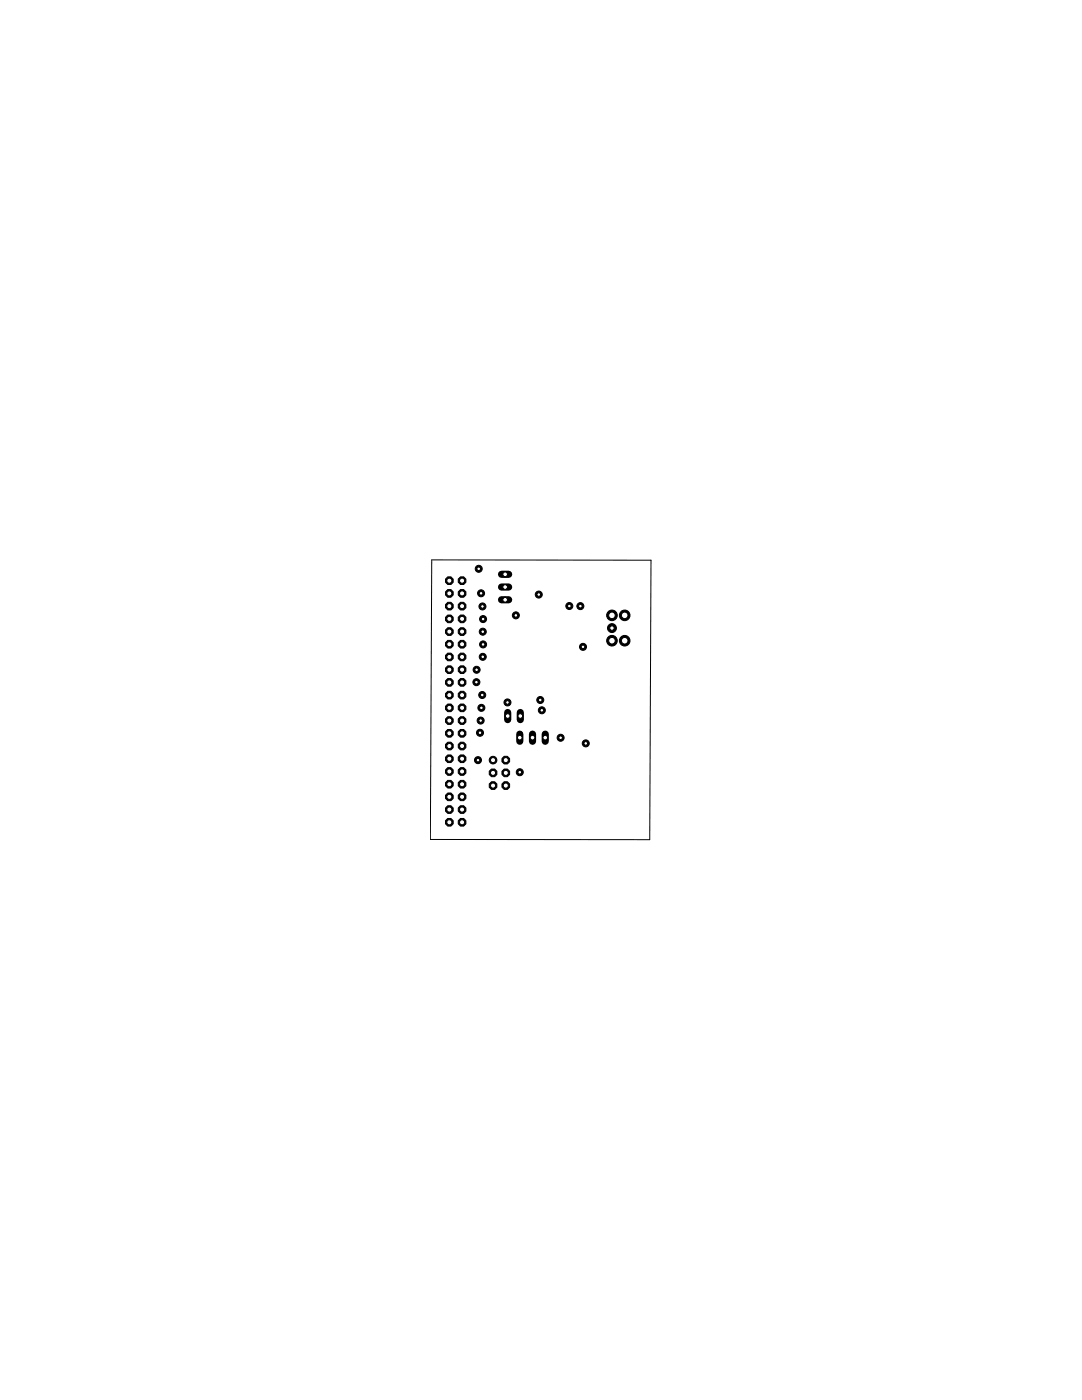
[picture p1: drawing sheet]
<svg xmlns="http://www.w3.org/2000/svg" width="216mm" height="279mm" viewBox="0 0 216 279" stroke-linecap="round" stroke-linejoin="round" font-family="sans-serif">
<path d="M103.8 142.2v1.4" fill="none" stroke="#000" stroke-width="1.4"/>
<circle cx="103.8" cy="142.9" r=".47" fill="#fff" stroke="#000" stroke-width=".2"/>
<path d="M101.3 142.2v1.4" fill="none" stroke="#000" stroke-width="1.4"/>
<circle cx="101.3" cy="142.9" r=".47" fill="#fff" stroke="#000" stroke-width=".2"/>
<path d="M108.8 146.5v1.4" fill="none" stroke="#000" stroke-width="1.4"/>
<circle cx="108.8" cy="147.2" r=".47" fill="#fff" stroke="#000" stroke-width=".2"/>
<path d="M106.3 146.5v1.4" fill="none" stroke="#000" stroke-width="1.4"/>
<circle cx="106.3" cy="147.2" r=".47" fill="#fff" stroke="#000" stroke-width=".2"/>
<path d="M103.7 146.5v1.4" fill="none" stroke="#000" stroke-width="1.4"/>
<circle cx="103.7" cy="147.2" r=".47" fill="#fff" stroke="#000" stroke-width=".2"/>
<path d="M100.1 119.7h1.4" fill="none" stroke="#000" stroke-width="1.4"/>
<circle cx="100.8" cy="119.7" r=".47" fill="#fff" stroke="#000" stroke-width=".2"/>
<path d="M100.1 117.2h1.4" fill="none" stroke="#000" stroke-width="1.4"/>
<circle cx="100.8" cy="117.2" r=".47" fill="#fff" stroke="#000" stroke-width=".2"/>
<path d="M100.1 114.6h1.4" fill="none" stroke="#000" stroke-width="1.4"/>
<circle cx="100.8" cy="114.6" r=".47" fill="#fff" stroke="#000" stroke-width=".2"/>
<circle cx="98.4" cy="151.7" r=".76" fill="#000" stroke="#000" stroke-width=".2"/>
<circle cx="98.4" cy="151.7" r=".51" fill="#fff" stroke="#000" stroke-width=".2"/>
<circle cx="98.4" cy="154.2" r=".83" fill="#000" stroke="#000" stroke-width=".2"/>
<circle cx="98.4" cy="154.2" r=".51" fill="#fff" stroke="#000" stroke-width=".2"/>
<circle cx="98.4" cy="156.8" r=".83" fill="#000" stroke="#000" stroke-width=".2"/>
<circle cx="98.4" cy="156.8" r=".51" fill="#fff" stroke="#000" stroke-width=".2"/>
<circle cx="100.9" cy="151.7" r=".83" fill="#000" stroke="#000" stroke-width=".2"/>
<circle cx="100.9" cy="151.7" r=".51" fill="#fff" stroke="#000" stroke-width=".2"/>
<circle cx="100.9" cy="154.2" r=".83" fill="#000" stroke="#000" stroke-width=".2"/>
<circle cx="100.9" cy="154.2" r=".51" fill="#fff" stroke="#000" stroke-width=".2"/>
<circle cx="100.9" cy="156.8" r=".83" fill="#000" stroke="#000" stroke-width=".2"/>
<circle cx="100.9" cy="156.8" r=".51" fill="#fff" stroke="#000" stroke-width=".2"/>
<circle cx="92.2" cy="164.1" r=".83" fill="#000" stroke="#000" stroke-width=".2"/>
<circle cx="92.2" cy="164.1" r=".51" fill="#fff" stroke="#000" stroke-width=".2"/>
<circle cx="92.2" cy="161.6" r=".83" fill="#000" stroke="#000" stroke-width=".2"/>
<circle cx="92.2" cy="161.6" r=".51" fill="#fff" stroke="#000" stroke-width=".2"/>
<circle cx="92.2" cy="159" r=".83" fill="#000" stroke="#000" stroke-width=".2"/>
<circle cx="92.2" cy="159" r=".51" fill="#fff" stroke="#000" stroke-width=".2"/>
<circle cx="92.2" cy="156.5" r=".83" fill="#000" stroke="#000" stroke-width=".2"/>
<circle cx="92.2" cy="156.5" r=".51" fill="#fff" stroke="#000" stroke-width=".2"/>
<circle cx="92.2" cy="154" r=".83" fill="#000" stroke="#000" stroke-width=".2"/>
<circle cx="92.2" cy="154" r=".51" fill="#fff" stroke="#000" stroke-width=".2"/>
<circle cx="92.2" cy="151.4" r=".83" fill="#000" stroke="#000" stroke-width=".2"/>
<circle cx="92.2" cy="151.4" r=".51" fill="#fff" stroke="#000" stroke-width=".2"/>
<circle cx="89.7" cy="164.1" r=".83" fill="#000" stroke="#000" stroke-width=".2"/>
<circle cx="89.7" cy="164.1" r=".51" fill="#fff" stroke="#000" stroke-width=".2"/>
<circle cx="89.7" cy="161.6" r=".83" fill="#000" stroke="#000" stroke-width=".2"/>
<circle cx="89.7" cy="161.6" r=".51" fill="#fff" stroke="#000" stroke-width=".2"/>
<circle cx="89.7" cy="159" r=".83" fill="#000" stroke="#000" stroke-width=".2"/>
<circle cx="89.7" cy="159" r=".51" fill="#fff" stroke="#000" stroke-width=".2"/>
<circle cx="89.7" cy="156.5" r=".83" fill="#000" stroke="#000" stroke-width=".2"/>
<circle cx="89.7" cy="156.5" r=".51" fill="#fff" stroke="#000" stroke-width=".2"/>
<circle cx="89.7" cy="154" r=".83" fill="#000" stroke="#000" stroke-width=".2"/>
<circle cx="89.7" cy="154" r=".51" fill="#fff" stroke="#000" stroke-width=".2"/>
<circle cx="89.7" cy="151.4" r=".83" fill="#000" stroke="#000" stroke-width=".2"/>
<circle cx="89.7" cy="151.4" r=".51" fill="#fff" stroke="#000" stroke-width=".2"/>
<circle cx="92.2" cy="148.9" r=".83" fill="#000" stroke="#000" stroke-width=".2"/>
<circle cx="92.2" cy="148.9" r=".51" fill="#fff" stroke="#000" stroke-width=".2"/>
<circle cx="89.7" cy="148.9" r=".83" fill="#000" stroke="#000" stroke-width=".2"/>
<circle cx="89.7" cy="148.9" r=".51" fill="#fff" stroke="#000" stroke-width=".2"/>
<circle cx="92.2" cy="146.3" r=".83" fill="#000" stroke="#000" stroke-width=".2"/>
<circle cx="92.2" cy="146.3" r=".51" fill="#fff" stroke="#000" stroke-width=".2"/>
<circle cx="92.2" cy="143.8" r=".83" fill="#000" stroke="#000" stroke-width=".2"/>
<circle cx="92.2" cy="143.8" r=".51" fill="#fff" stroke="#000" stroke-width=".2"/>
<circle cx="92.2" cy="141.3" r=".83" fill="#000" stroke="#000" stroke-width=".2"/>
<circle cx="92.2" cy="141.3" r=".51" fill="#fff" stroke="#000" stroke-width=".2"/>
<circle cx="92.2" cy="138.7" r=".83" fill="#000" stroke="#000" stroke-width=".2"/>
<circle cx="92.2" cy="138.7" r=".51" fill="#fff" stroke="#000" stroke-width=".2"/>
<circle cx="92.2" cy="136.2" r=".83" fill="#000" stroke="#000" stroke-width=".2"/>
<circle cx="92.2" cy="136.2" r=".51" fill="#fff" stroke="#000" stroke-width=".2"/>
<circle cx="92.2" cy="133.6" r=".83" fill="#000" stroke="#000" stroke-width=".2"/>
<circle cx="92.2" cy="133.6" r=".51" fill="#fff" stroke="#000" stroke-width=".2"/>
<circle cx="89.7" cy="146.3" r=".83" fill="#000" stroke="#000" stroke-width=".2"/>
<circle cx="89.7" cy="146.3" r=".51" fill="#fff" stroke="#000" stroke-width=".2"/>
<circle cx="89.7" cy="143.8" r=".83" fill="#000" stroke="#000" stroke-width=".2"/>
<circle cx="89.7" cy="143.8" r=".51" fill="#fff" stroke="#000" stroke-width=".2"/>
<circle cx="89.7" cy="141.3" r=".83" fill="#000" stroke="#000" stroke-width=".2"/>
<circle cx="89.7" cy="141.3" r=".51" fill="#fff" stroke="#000" stroke-width=".2"/>
<circle cx="89.7" cy="138.7" r=".83" fill="#000" stroke="#000" stroke-width=".2"/>
<circle cx="89.7" cy="138.7" r=".51" fill="#fff" stroke="#000" stroke-width=".2"/>
<circle cx="89.7" cy="136.2" r=".83" fill="#000" stroke="#000" stroke-width=".2"/>
<circle cx="89.7" cy="136.2" r=".51" fill="#fff" stroke="#000" stroke-width=".2"/>
<circle cx="89.7" cy="133.6" r=".83" fill="#000" stroke="#000" stroke-width=".2"/>
<circle cx="89.7" cy="133.6" r=".51" fill="#fff" stroke="#000" stroke-width=".2"/>
<circle cx="92.2" cy="131.1" r=".83" fill="#000" stroke="#000" stroke-width=".2"/>
<circle cx="92.2" cy="131.1" r=".51" fill="#fff" stroke="#000" stroke-width=".2"/>
<circle cx="89.7" cy="131.1" r=".83" fill="#000" stroke="#000" stroke-width=".2"/>
<circle cx="89.7" cy="131.1" r=".51" fill="#fff" stroke="#000" stroke-width=".2"/>
<circle cx="92.2" cy="128.6" r=".83" fill="#000" stroke="#000" stroke-width=".2"/>
<circle cx="92.2" cy="128.6" r=".51" fill="#fff" stroke="#000" stroke-width=".2"/>
<circle cx="92.2" cy="126" r=".83" fill="#000" stroke="#000" stroke-width=".2"/>
<circle cx="92.2" cy="126" r=".51" fill="#fff" stroke="#000" stroke-width=".2"/>
<circle cx="92.2" cy="123.5" r=".83" fill="#000" stroke="#000" stroke-width=".2"/>
<circle cx="92.2" cy="123.5" r=".51" fill="#fff" stroke="#000" stroke-width=".2"/>
<circle cx="92.2" cy="121" r=".83" fill="#000" stroke="#000" stroke-width=".2"/>
<circle cx="92.2" cy="121" r=".51" fill="#fff" stroke="#000" stroke-width=".2"/>
<circle cx="92.2" cy="118.4" r=".83" fill="#000" stroke="#000" stroke-width=".2"/>
<circle cx="92.2" cy="118.4" r=".51" fill="#fff" stroke="#000" stroke-width=".2"/>
<circle cx="92.2" cy="115.9" r=".83" fill="#000" stroke="#000" stroke-width=".2"/>
<circle cx="92.2" cy="115.9" r=".51" fill="#fff" stroke="#000" stroke-width=".2"/>
<circle cx="89.7" cy="128.6" r=".83" fill="#000" stroke="#000" stroke-width=".2"/>
<circle cx="89.7" cy="128.6" r=".51" fill="#fff" stroke="#000" stroke-width=".2"/>
<circle cx="89.7" cy="126" r=".83" fill="#000" stroke="#000" stroke-width=".2"/>
<circle cx="89.7" cy="126" r=".51" fill="#fff" stroke="#000" stroke-width=".2"/>
<circle cx="89.7" cy="123.5" r=".83" fill="#000" stroke="#000" stroke-width=".2"/>
<circle cx="89.7" cy="123.5" r=".51" fill="#fff" stroke="#000" stroke-width=".2"/>
<circle cx="89.7" cy="121" r=".83" fill="#000" stroke="#000" stroke-width=".2"/>
<circle cx="89.7" cy="121" r=".51" fill="#fff" stroke="#000" stroke-width=".2"/>
<circle cx="89.7" cy="118.4" r=".83" fill="#000" stroke="#000" stroke-width=".2"/>
<circle cx="89.7" cy="118.4" r=".51" fill="#fff" stroke="#000" stroke-width=".2"/>
<circle cx="89.7" cy="115.9" r=".83" fill="#000" stroke="#000" stroke-width=".2"/>
<circle cx="89.7" cy="115.9" r=".51" fill="#fff" stroke="#000" stroke-width=".2"/>
<circle cx="122.1" cy="125.3" r=".89" fill="#000" stroke="#000" stroke-width=".2"/>
<circle cx="122.1" cy="125.3" r=".44" fill="#fff" stroke="#000" stroke-width=".2"/>
<circle cx="122.1" cy="122.8" r="1.06" fill="#000" stroke="#000" stroke-width=".2"/>
<circle cx="122.1" cy="122.8" r=".66" fill="#fff" stroke="#000" stroke-width=".2"/>
<circle cx="122.1" cy="127.9" r="1.06" fill="#000" stroke="#000" stroke-width=".2"/>
<circle cx="122.1" cy="127.9" r=".66" fill="#fff" stroke="#000" stroke-width=".2"/>
<circle cx="124.7" cy="122.8" r="1.06" fill="#000" stroke="#000" stroke-width=".2"/>
<circle cx="124.7" cy="122.8" r=".66" fill="#fff" stroke="#000" stroke-width=".2"/>
<circle cx="124.7" cy="127.9" r="1.06" fill="#000" stroke="#000" stroke-width=".2"/>
<circle cx="124.7" cy="127.9" r=".66" fill="#fff" stroke="#000" stroke-width=".2"/>
<circle cx="113.6" cy="120.9" r=".7" fill="#000" stroke="#000" stroke-width=".2"/>
<circle cx="113.6" cy="120.9" r=".36" fill="#fff" stroke="#000" stroke-width=".2"/>
<circle cx="96" cy="118.4" r=".7" fill="#000" stroke="#000" stroke-width=".2"/>
<circle cx="96" cy="118.4" r=".36" fill="#fff" stroke="#000" stroke-width=".2"/>
<circle cx="96.3" cy="121" r=".7" fill="#000" stroke="#000" stroke-width=".2"/>
<circle cx="96.3" cy="121" r=".36" fill="#fff" stroke="#000" stroke-width=".2"/>
<circle cx="96.4" cy="123.5" r=".7" fill="#000" stroke="#000" stroke-width=".2"/>
<circle cx="96.4" cy="123.5" r=".36" fill="#fff" stroke="#000" stroke-width=".2"/>
<circle cx="96.3" cy="126.1" r=".7" fill="#000" stroke="#000" stroke-width=".2"/>
<circle cx="96.3" cy="126.1" r=".36" fill="#fff" stroke="#000" stroke-width=".2"/>
<circle cx="96.4" cy="128.6" r=".7" fill="#000" stroke="#000" stroke-width=".2"/>
<circle cx="96.4" cy="128.6" r=".36" fill="#fff" stroke="#000" stroke-width=".2"/>
<circle cx="96.3" cy="131.1" r=".7" fill="#000" stroke="#000" stroke-width=".2"/>
<circle cx="96.3" cy="131.1" r=".36" fill="#fff" stroke="#000" stroke-width=".2"/>
<circle cx="95.1" cy="133.7" r=".7" fill="#000" stroke="#000" stroke-width=".2"/>
<circle cx="95.1" cy="133.7" r=".36" fill="#fff" stroke="#000" stroke-width=".2"/>
<circle cx="95.1" cy="136.1" r=".7" fill="#000" stroke="#000" stroke-width=".2"/>
<circle cx="95.1" cy="136.1" r=".36" fill="#fff" stroke="#000" stroke-width=".2"/>
<circle cx="95.8" cy="146.2" r=".7" fill="#000" stroke="#000" stroke-width=".2"/>
<circle cx="95.8" cy="146.2" r=".36" fill="#fff" stroke="#000" stroke-width=".2"/>
<circle cx="95.9" cy="143.8" r=".7" fill="#000" stroke="#000" stroke-width=".2"/>
<circle cx="95.9" cy="143.8" r=".36" fill="#fff" stroke="#000" stroke-width=".2"/>
<circle cx="96.1" cy="141.3" r=".7" fill="#000" stroke="#000" stroke-width=".2"/>
<circle cx="96.1" cy="141.3" r=".36" fill="#fff" stroke="#000" stroke-width=".2"/>
<circle cx="96.2" cy="138.7" r=".7" fill="#000" stroke="#000" stroke-width=".2"/>
<circle cx="96.2" cy="138.7" r=".36" fill="#fff" stroke="#000" stroke-width=".2"/>
<circle cx="101.3" cy="140.2" r=".7" fill="#000" stroke="#000" stroke-width=".2"/>
<circle cx="101.3" cy="140.2" r=".36" fill="#fff" stroke="#000" stroke-width=".2"/>
<circle cx="108.1" cy="141.8" r=".7" fill="#000" stroke="#000" stroke-width=".2"/>
<circle cx="108.1" cy="141.8" r=".36" fill="#fff" stroke="#000" stroke-width=".2"/>
<circle cx="111.9" cy="147.2" r=".7" fill="#000" stroke="#000" stroke-width=".2"/>
<circle cx="111.9" cy="147.2" r=".36" fill="#fff" stroke="#000" stroke-width=".2"/>
<circle cx="115.8" cy="121" r=".7" fill="#000" stroke="#000" stroke-width=".2"/>
<circle cx="115.8" cy="121" r=".36" fill="#fff" stroke="#000" stroke-width=".2"/>
<circle cx="107.8" cy="139.7" r=".7" fill="#000" stroke="#000" stroke-width=".2"/>
<circle cx="107.8" cy="139.7" r=".36" fill="#fff" stroke="#000" stroke-width=".2"/>
<circle cx="95.5" cy="113.5" r=".7" fill="#000" stroke="#000" stroke-width=".2"/>
<circle cx="95.5" cy="113.5" r=".36" fill="#fff" stroke="#000" stroke-width=".2"/>
<circle cx="103.7" cy="154.1" r=".7" fill="#000" stroke="#000" stroke-width=".2"/>
<circle cx="103.7" cy="154.1" r=".36" fill="#fff" stroke="#000" stroke-width=".2"/>
<circle cx="116.9" cy="148.4" r=".7" fill="#000" stroke="#000" stroke-width=".2"/>
<circle cx="116.9" cy="148.4" r=".36" fill="#fff" stroke="#000" stroke-width=".2"/>
<circle cx="116.3" cy="129.1" r=".7" fill="#000" stroke="#000" stroke-width=".2"/>
<circle cx="116.3" cy="129.1" r=".36" fill="#fff" stroke="#000" stroke-width=".2"/>
<circle cx="102.9" cy="122.8" r=".7" fill="#000" stroke="#000" stroke-width=".2"/>
<circle cx="102.9" cy="122.8" r=".36" fill="#fff" stroke="#000" stroke-width=".2"/>
<circle cx="95.4" cy="151.7" r=".7" fill="#000" stroke="#000" stroke-width=".2"/>
<circle cx="95.4" cy="151.7" r=".36" fill="#fff" stroke="#000" stroke-width=".2"/>
<circle cx="107.5" cy="118.7" r=".7" fill="#000" stroke="#000" stroke-width=".2"/>
<circle cx="107.5" cy="118.7" r=".36" fill="#fff" stroke="#000" stroke-width=".2"/>
<path d="M86.1 111.7l43.8 .1-.3 55.8-43.7-.1z" fill="none" stroke="#000" stroke-width=".2"/>
</svg>
